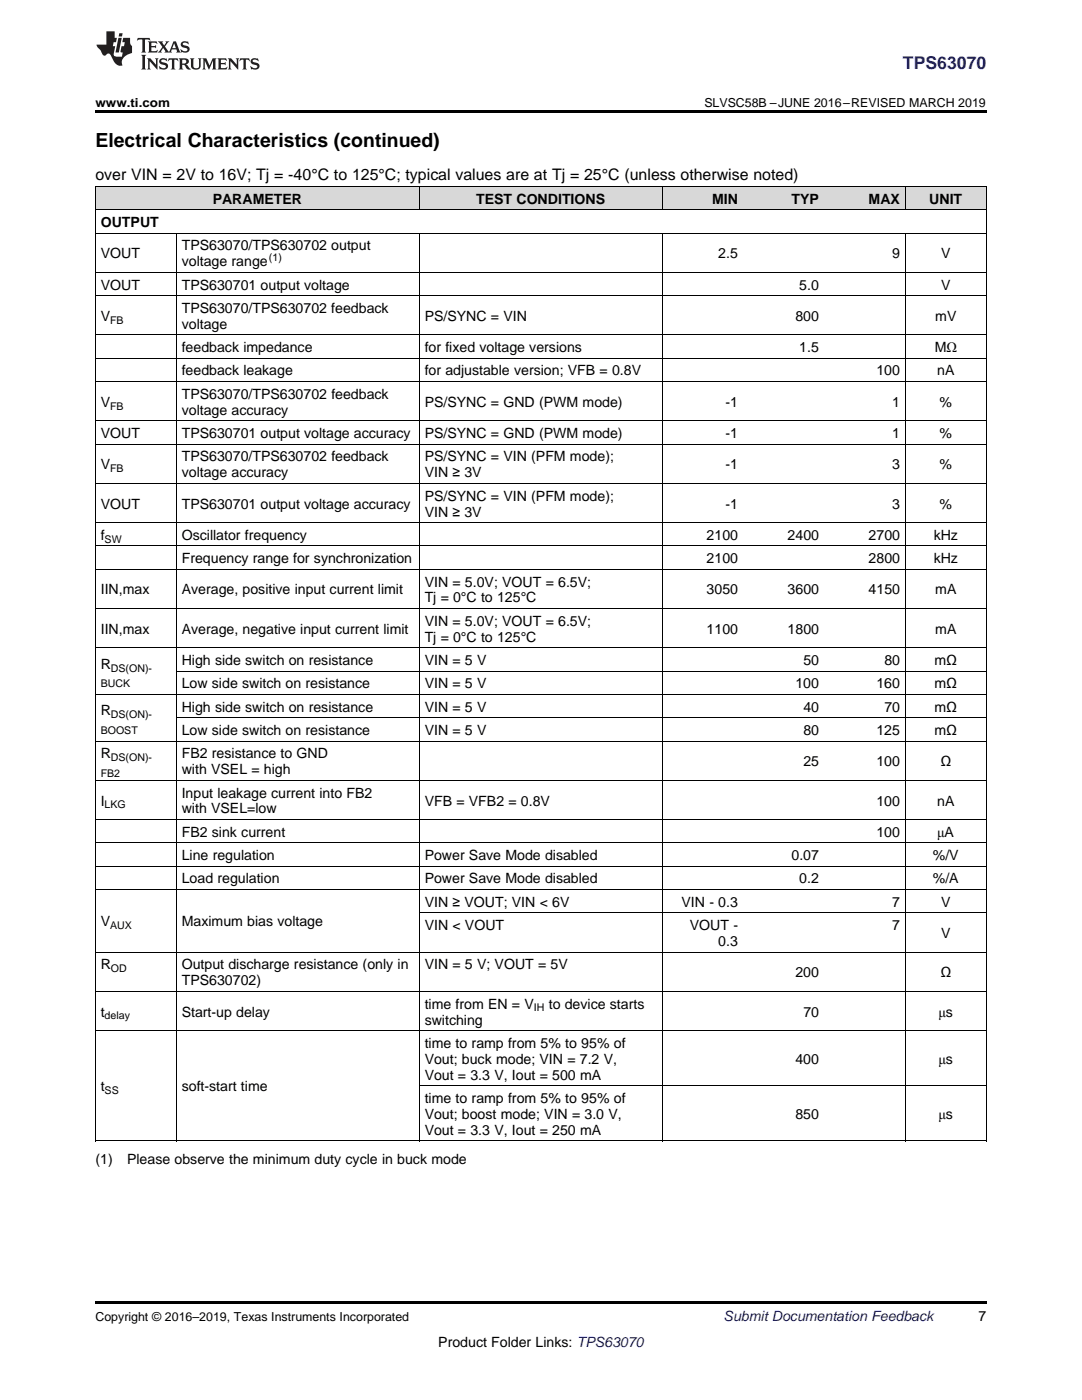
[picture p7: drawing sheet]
<svg xmlns="http://www.w3.org/2000/svg" width="216mm" height="279mm" viewBox="0 0 216 279" stroke-linecap="round" stroke-linejoin="round" font-family="sans-serif">
<defs><g id="words">
<text font-size="3.9" x="19" y="29.3">Electrical Characteristics (continued)</text>
<text font-size="3.5" fill="#00f" x="180.2" y="13.8">TPS63070</text>
<text font-size="3.2" x="19" y="36">over VIN = 2V to 16V; Tj = -40°C to 125°C; typical values are at Tj = 25°C (unless otherwise noted)</text>
<g font-size="2.8">
<text x="42.4" y="40.6">PARAMETER</text>
<text x="95" y="40.6">TEST CONDITIONS</text>
<text x="142.1" y="40.6">MIN</text>
<text x="157.9" y="40.6">TYP</text>
<text x="173.3" y="40.6">MAX</text>
<text x="185.4" y="40.6">UNIT</text>
<text x="20.1" y="45.3">OUTPUT</text>
<text x="20.1" y="51.5">VOUT</text>
<text x="36.3" y="50">TPS63070/TPS630702 output</text>
<text x="36.3" y="53.1">voltage range</text>
<text x="143.3" y="51.5">2.5</text>
<text x="178" y="51.5">9</text>
<text x="187.8" y="51.5">V</text>
<text x="20.1" y="57.8">VOUT</text>
<text x="36.3" y="57.8">TPS630701 output voltage</text>
<text x="159.5" y="57.8">5.0</text>
<text x="187.8" y="57.8">V</text>
<text x="20.1" y="64">V</text>
<text x="36.3" y="62.4">TPS63070/TPS630702 feedback</text>
<text x="36.3" y="65.6">voltage</text>
<text x="84.7" y="64">PS/SYNC = VIN</text>
<text x="158.7" y="64">800</text>
<text x="186.6" y="64">mV</text>
<text x="36.3" y="70.3">feedback impedance</text>
<text x="84.7" y="70.3">for fixed voltage versions</text>
<text x="159.5" y="70.3">1.5</text>
<text x="186.5" y="70.3">MΩ</text>
<text x="36.3" y="74.9">feedback leakage</text>
<text x="84.7" y="74.9">for adjustable version; VFB = 0.8V</text>
<text x="174.9" y="74.9">100</text>
<text x="187" y="74.9">nA</text>
<text x="20.1" y="81.2">V</text>
<text x="36.3" y="79.6">TPS63070/TPS630702 feedback</text>
<text x="36.3" y="82.8">voltage accuracy</text>
<text x="84.7" y="81.2">PS/SYNC = GND (PWM mode)</text>
<text x="144.8" y="81.2">-1</text>
<text x="178" y="81.2">1</text>
<text x="187.5" y="81.2">%</text>
<text x="20.1" y="87.4">VOUT</text>
<text x="36.3" y="87.4">TPS630701 output voltage accuracy</text>
<text x="84.7" y="87.4">PS/SYNC = GND (PWM mode)</text>
<text x="144.8" y="87.4">-1</text>
<text x="178" y="87.4">1</text>
<text x="187.5" y="87.4">%</text>
<text x="20.1" y="93.7">V</text>
<text x="36.3" y="92.1">TPS63070/TPS630702 feedback</text>
<text x="36.3" y="95.2">voltage accuracy</text>
<text x="84.7" y="92.1">PS/SYNC = VIN (PFM mode);</text>
<text x="84.7" y="95.2">VIN ≥ 3V</text>
<text x="144.8" y="93.7">-1</text>
<text x="178" y="93.7">3</text>
<text x="187.5" y="93.7">%</text>
<text x="20.1" y="101.5">VOUT</text>
<text x="36.3" y="101.5">TPS630701 output voltage accuracy</text>
<text x="84.7" y="99.9">PS/SYNC = VIN (PFM mode);</text>
<text x="144.8" y="101.5">-1</text>
<text x="178" y="101.5">3</text>
<text x="187.5" y="101.5">%</text>
<text x="20.1" y="107.7">f</text>
<text x="36.3" y="107.7">Oscillator frequency</text>
<text x="84.7" y="103.1">VIN ≥ 3V</text>
<text x="141" y="107.7">2100</text>
<text x="157.2" y="107.7">2400</text>
<text x="173.3" y="107.7">2700</text>
<text x="186.3" y="107.7">kHz</text>
<text x="36.3" y="112.4">Frequency range for synchronization</text>
<text x="141" y="112.4">2100</text>
<text x="173.3" y="112.4">2800</text>
<text x="186.3" y="112.4">kHz</text>
<text x="20.1" y="118.6">IIN,max</text>
<text x="36.3" y="118.6">Average, positive input current limit</text>
<text x="84.7" y="117.1">VIN = 5.0V; VOUT = 6.5V;</text>
<text x="141" y="118.6">3050</text>
<text x="157.2" y="118.6">3600</text>
<text x="173.3" y="118.6">4150</text>
<text x="186.6" y="118.6">mA</text>
<text x="84.7" y="120.2">Tj = 0°C to 125°C</text>
<text x="84.7" y="124.9">VIN = 5.0V; VOUT = 6.5V;</text>
<text x="20.1" y="126.5">IIN,max</text>
<text x="36.3" y="126.5">Average, negative input current limit</text>
<text x="84.7" y="128.1">Tj = 0°C to 125°C</text>
<text x="141" y="126.5">1100</text>
<text x="157.2" y="126.5">1800</text>
<text x="186.6" y="126.5">mA</text>
<text x="20.1" y="133.5">R</text>
<text x="36.3" y="132.7">High side switch on resistance</text>
<text x="36.3" y="137.4">Low side switch on resistance</text>
<text x="84.7" y="132.7">VIN = 5 V</text>
<text x="84.7" y="137.4">VIN = 5 V</text>
<text x="158.7" y="137.4">100</text>
<text x="160.3" y="132.7">50</text>
<text x="174.9" y="137.4">160</text>
<text x="176.5" y="132.7">80</text>
<text x="186.5" y="132.7">mΩ</text>
<text x="186.5" y="137.4">mΩ</text>
<text x="20.1" y="142.8">R</text>
<text x="36.3" y="142">High side switch on resistance</text>
<text x="84.7" y="142">VIN = 5 V</text>
<text x="160.3" y="142">40</text>
<text x="176.5" y="142">70</text>
<text x="186.5" y="142">mΩ</text>
<text x="36.3" y="146.7">Low side switch on resistance</text>
<text x="84.7" y="146.7">VIN = 5 V</text>
<text x="160.3" y="146.7">80</text>
<text x="174.9" y="146.7">125</text>
<text x="186.5" y="146.7">mΩ</text>
<text x="20.1" y="151.3">R</text>
<text x="36.3" y="151.3">FB2 resistance to GND</text>
<text x="36.3" y="154.5">with VSEL = high</text>
<text x="160.3" y="152.9">25</text>
<text x="174.9" y="152.9">100</text>
<text x="187.6" y="152.9">Ω</text>
<text x="20.1" y="160.8">I</text>
<text x="36.3" y="159.2">Input leakage current into FB2</text>
<text x="84.7" y="160.8">VFB = VFB2 = 0.8V</text>
<text x="174.9" y="160.8">100</text>
<text x="187" y="160.8">nA</text>
<text x="36.3" y="162.3">with VSEL=low</text>
<text x="36.3" y="167">FB2 sink current</text>
<text x="174.9" y="167">100</text>
<text x="187" y="167">μA</text>
<text x="36.3" y="171.7">Line regulation</text>
<text x="84.7" y="171.7">Power Save Mode disabled</text>
<text x="157.9" y="171.7">0.07</text>
<text x="186.1" y="171.7">%/V</text>
<text x="36.3" y="176.3">Load regulation</text>
<text x="84.7" y="176.3">Power Save Mode disabled</text>
<text x="159.5" y="176.3">0.2</text>
<text x="186.1" y="176.3">%/A</text>
<text x="20.1" y="184.9">V</text>
<text x="36.3" y="184.9">Maximum bias voltage</text>
<text x="84.7" y="181">VIN ≥ VOUT; VIN &lt; 6V</text>
<text x="84.7" y="185.6">VIN &lt; VOUT</text>
<text x="136" y="181">VIN - 0.3</text>
<text x="137.7" y="185.6">VOUT -</text>
<text x="178" y="181">7</text>
<text x="178" y="185.6">7</text>
<text x="187.8" y="181">V</text>
<text x="143.3" y="188.8">0.3</text>
<text x="187.8" y="187.2">V</text>
<text x="20.1" y="193.5">R</text>
<text x="36.3" y="193.5">Output discharge resistance (only in</text>
<text x="36.3" y="196.6">TPS630702)</text>
<text x="84.7" y="193.5">VIN = 5 V; VOUT = 5V</text>
<text x="158.7" y="195.1">200</text>
<text x="187.6" y="195.1">Ω</text>
<text x="20.1" y="202.9">t</text>
<text x="36.3" y="202.9">Start-up delay</text>
<text x="84.7" y="201.3">time from EN = V</text>
<text x="109.5" y="201.3">to device starts</text>
<text x="160.3" y="202.9">70</text>
<text x="187.3" y="202.9">μs</text>
<text x="84.7" y="204.5">switching</text>
<text x="84.7" y="209.1">time to ramp from 5% to 95% of</text>
<text x="84.7" y="212.3">Vout; buck mode; VIN = 7.2 V,</text>
<text x="84.7" y="215.5">Vout = 3.3 V, Iout = 500 mA</text>
<text x="158.7" y="212.3">400</text>
<text x="187.3" y="212.3">μs</text>
<text x="20.1" y="217.8">t</text>
<text x="36.3" y="217.8">soft-start time</text>
<text x="84.7" y="220.1">time to ramp from 5% to 95% of</text>
<text x="84.7" y="223.3">Vout; boost mode; VIN = 3.0 V,</text>
<text x="84.7" y="226.5">Vout = 3.3 V, Iout = 250 mA</text>
<text x="158.7" y="223.3">850</text>
<text x="187.3" y="223.3">μs</text>
<text x="19" y="232.3">(1)</text>
<text x="25.4" y="232.3">Please observe the minimum duty cycle in buck mode</text>
<text x="195.3" y="263.6">7</text>
<text x="87.5" y="268.9">Product Folder Links: TPS63070</text>
</g>
<text font-size="2.8" fill="#0000c8" x="144.4" y="263.6">Submit Documentation Feedback</text>
<g font-size="2.5">
<text x="19" y="21.4">www.ti.com</text>
<text x="140.5" y="21.4">SLVSC58B –JUNE 2016–REVISED MARCH 2019</text>
<text x="19" y="263.6">Copyright © 2016–2019, Texas Instruments Incorporated</text>
</g>
<g font-size="2.1">
<text x="53.7" y="52">(1)</text>
<text x="22" y="64.6">FB</text>
<text x="22" y="81.7">FB</text>
<text x="22" y="94.2">FB</text>
<text x="20.9" y="108.3">SW</text>
<text x="20.1" y="137.2">BUCK</text>
<text x="22.1" y="134">DS(ON)-</text>
<text x="22.1" y="143.3">DS(ON)-</text>
<text x="20.1" y="146.5">BOOST</text>
<text x="20.1" y="155.1">FB2</text>
<text x="22.1" y="151.9">DS(ON)-</text>
<text x="20.9" y="161.3">LKG</text>
<text x="22" y="185.5">AUX</text>
<text x="22.1" y="194">OD</text>
<text x="20.9" y="203.4">delay</text>
<text x="106.5" y="201.9">IH</text>
<text x="20.9" y="218.4">SS</text>
</g>
</g></defs>
<g fill="#d8d8d8">
<path d="M19 37.3h16.2v4.6h-16.2z"/>
<path d="M35.2 37.3h48.5v4.6h-48.5z"/>
<path d="M83.7 37.3h48.5v4.6h-48.5z"/>
<path d="M132.2 37.3h16.1v4.6h-16.1z"/>
<path d="M148.3 37.3h16.2v4.6h-16.2z"/>
<path d="M164.5 37.3h16.2v4.6h-16.2z"/>
<path d="M180.7 37.3h16.1v4.6h-16.1z"/>
</g>
<path d="M19 22h177.8v.5h-177.8zM19 259.7h177.8v.5h-177.8z" fill="#000"/>
<g fill="none" stroke="#000" stroke-width=".2">
<path d="M19 37.2h177.8M19.1 37.2v190.6M83.6 37.2v4.7M132.1 37.2v4.7M180.6 37.2v4.7M196.8 37.2v190.6M19 59h177.8M19 54.3h177.8M19 46.5h177.8M19 41.9h177.8M35.2 46.6v181.2M83.6 46.6v181.2"/>
<path d="M132.1 46.6v181.2M180.6 46.6v181.2M19 76.1h177.8M19 71.5h177.8M19 66.8h177.8M19 96.5h177.8M19 88.6h177.8M19 84h177.8M19 113.6h177.8M19 109h177.8M19 104.3h177.8M19 138.6h177.8"/>
<path d="M19 129.3h177.8M19 121.4h177.8M35.2 133.9h161.6M19 155.7h177.8M19 147.9h177.8M35.2 143.2h161.6M19 177.5h177.8M19 172.9h177.8M19 168.2h177.8M19 163.6h177.8M19 197.9h177.8M19 190h177.8"/>
<path d="M83.7 182.2h113.1M19 205.7h177.8M83.7 216.7h113.1M19 227.7h177.8"/>
</g>
<g fill="#231f20">
<path d="M27.5 7.6l-.1 .5 .4-.2h.6v.1v2.1l-.2 .4h1l-.3-.4v-2.1l.1-.1h.5l.5 .2-.2-.5zM29.5 8.3l.2 .3v1.5l-.2 .4h1.8l.2-.6a1.04 1.04 0 0 1-1.3 .2v-.7h.6l.3 .2v-.6l-.3 .2h-.6v-.6l.8-.1 .4 .3-.2-.5zM31.5 8.3l.9 1.1-.9 1.1h.8l-.2-.2 .5-.7 .4 .7-.2 .2h1.5l-.1-.2 .1-.4h.9l.1 .4-.2 .2h1l-.3-.3-.7-1.9h-.5l-.9 2-.8-1 .9-1h-.8l.1 .3-.3 .5-.4-.6 .2-.2zM34.7 8.6l.4 1h-.7zM36.3 8.4a.63 .63 0 0 0-.2 .7 .63 .63 0 0 0 .6 .4l.6 .2 .1 .2a.75 .75 0 0 1-.7 .4 .75 .75 0 0 1-.6-.5l.1 .7 .1-.1a1.11 1.11 0 0 0 1.5-.6 1.13 1.13 0 0 0-1.2-.8l-.1-.4a1.04 1.04 0 0 1 1.2 .2l-.2-.5-.1 .1-.5-.2zM28.2 10.9l.2 .4v2.2l-.2 .4h1l-.3-.4v-2.2l.3-.4zM29.3 11.6l.3 .4v1.5l-.3 .4h.8l-.2-.4v-1.3l1.5 1.7v-1.9l.2-.4h-.7l.2 .4v.9l-1.1-1.3zM32 11.8a.62 .62 0 0 0-.2 .7 .62 .62 0 0 0 .6 .4l.6 .1 .1 .3a.76 .76 0 0 1-.7 .3 .76 .76 0 0 1-.6-.4l.1 .7 .1-.1a1.11 1.11 0 0 0 1.5-.6 1.13 1.13 0 0 0-1.2-.8l-.1-.4a1.04 1.04 0 0 1 1.2 .2l-.2-.6-.1 .1-.5-.1zM33.7 11.6l-.2 .6a.61 .61 0 0 1 .8-.3v1.6l-.2 .4h.9l-.2-.4v-1.6a.63 .63 0 0 1 .8 .3l-.2-.6zM35.6 11.6l.3 .4v1.5l-.3 .4h1l-.2-.2v-.8l.5 .2a.76 .76 0 0 0 1.2 .7l-1-1a.58 .58 0 0 0 .6-.5 .58 .58 0 0 0-.5-.6zM36.4 11.9h.1a.45 .45 0 0 1 .5 .1 .45 .45 0 0 1 .1 .5l-.7 .2zM37.9 11.6l.2 .2a2.17 2.17 0 0 0 .3 1.9 .99 .99 0 0 0 1.6-.6v-1.1l.2-.4h-.7l.2 .2a1.92 1.92 0 0 1-.2 1.8 .6 .6 0 0 1-.9-.5v-1.1l.2-.4zM40.4 11.6l.2 .4v1.5l-.2 .4h.7l-.2-.4v-1.4l.8 1.8 .8-1.8v1.4l-.2 .4h.9l-.2-.4v-1.5l.2-.4h-.8l-.6 1.5-.6-1.5zM43.4 11.6l.2 .4v1.5l-.2 .4h1.8l.2-.6a1.04 1.04 0 0 1-1.3 .1v-.6h.5l.4 .2v-.6l-.4 .2h-.5v-.7h.8l.3 .3-.1-.6zM45.5 11.6l.2 .4v1.5l-.2 .4h.7l-.2-.4v-1.3l1.5 1.7v-1.9l.2-.4h-.7l.2 .4v.9l-1.1-1.3zM47.9 11.6l-.1 .6a.61 .61 0 0 1 .8-.3v1.6l-.3 .4h1l-.3-.4 .1-1.6a.63 .63 0 0 1 .7 .3l-.1-.6zM50.2 11.8a.62 .62 0 0 0-.2 .7 .62 .62 0 0 0 .6 .4l.6 .1 .2 .3a.76 .76 0 0 1-.8 .3 .76 .76 0 0 1-.6-.4l.1 .7 .2-.1a1.11 1.11 0 0 0 1.5-.6 1.13 1.13 0 0 0-1.3-.8l-.1-.4a1.04 1.04 0 0 1 1.2 .2l-.1-.6-.2 .1-.5-.1z"/>
<path d="M21.2 6.3v2.6h-1.9l.1 .4 .7 .9a.91 .91 0 0 0 1 .8 .56 .56 0 0 1 .5-.3 .56 .56 0 0 1 .5 .3l.4 .8a1.53 1.53 0 0 0 1.9 1.2 1.54 1.54 0 0 1 1-2.1l.9-.3v-1.4a1.52 1.52 0 0 1-.3-1.6h-1.4l-.2 .8h.5l-.2 .8h-.4l-.2 1v.2l.4 .1-.2 .8a1.93 1.93 0 0 1-1.6-.3l.3-1.8h-.5l.2-.8h.4l.2-.8h-.4v-1.3zM23.6 7.6l-.6 2.9h.7l.6-2.9zM23.8 6.6l-.1 .7h.6l.2-.7z"/>
</g>
<use href="#words"/>
</svg>
